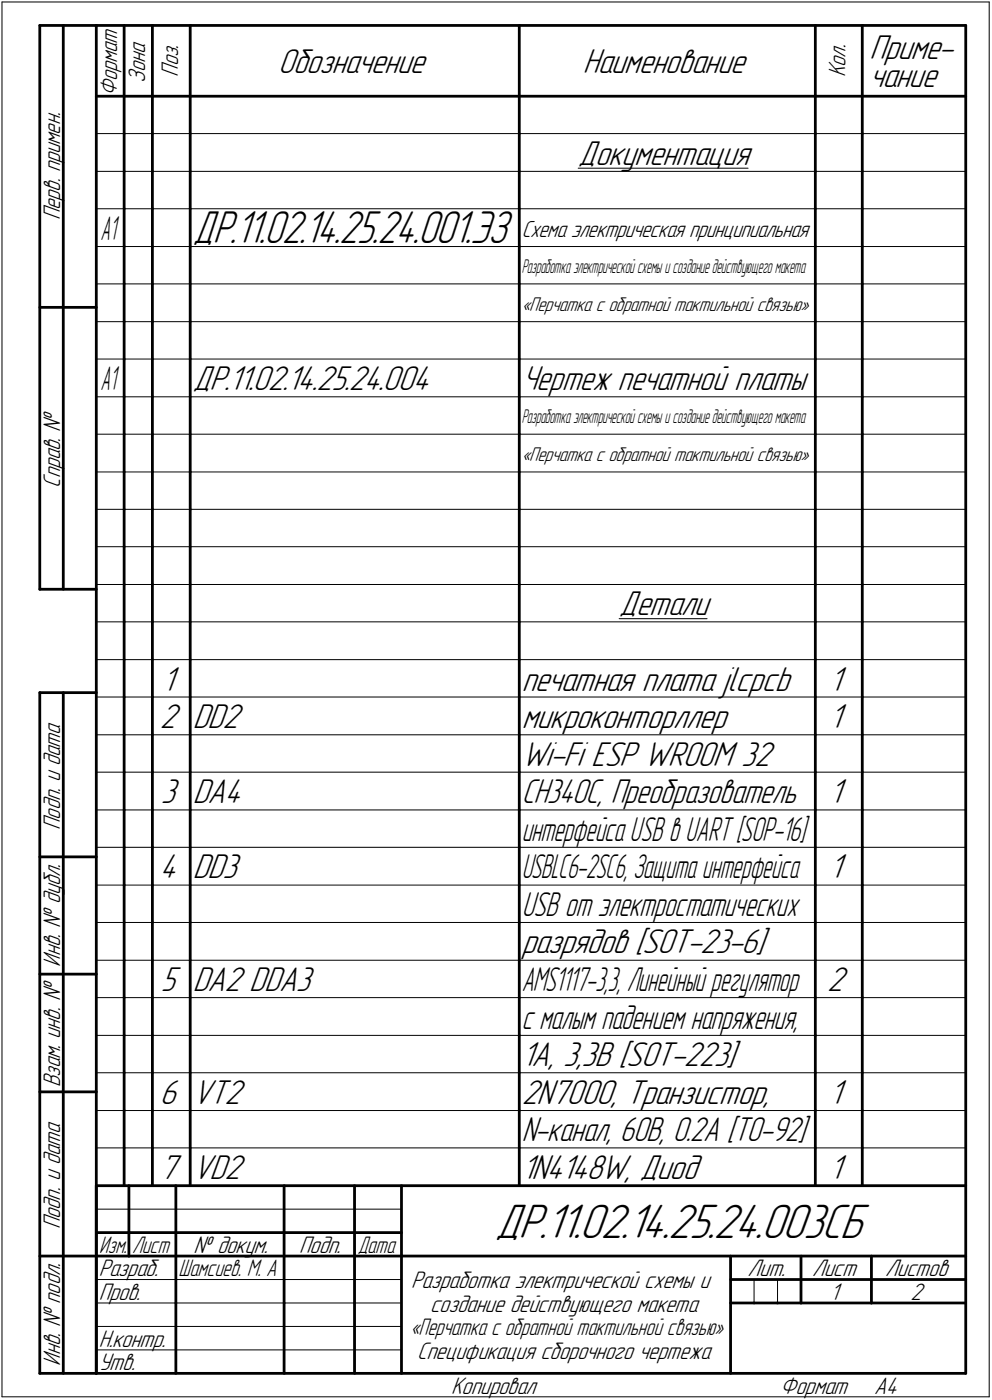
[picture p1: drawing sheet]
<svg xmlns="http://www.w3.org/2000/svg" width="211mm" height="298mm" viewBox="0 0 211 298" stroke-linecap="round" stroke-linejoin="round" font-family="sans-serif">
<defs><g id="words">
<text font-size="10.9" x="105.3" y="263.5">ДР.11.02.14.25.24.003СБ</text>
<text font-size="10.3" x="41" y="51.7">ДР.11.02.14.25.24.001.ЭЗ</text>
<g font-size="7.8">
<text x="59.2" y="15.5">Обозначение</text>
<text x="124" y="15.5">Наименование</text>
<text x="185" y="12.6">Приме-</text>
<text x="185" y="18.5">чание</text>
<text x="123" y="35">Документация</text>
<text x="41" y="83">ДР.11.02.14.25.24.004</text>
<text x="111" y="83">Чертеж печатной платы</text>
<text x="131.8" y="131">Детали</text>
<text x="34.5" y="147">1</text>
<text x="111" y="147">печатная плата jlcpcb</text>
<text x="176.5" y="147">1</text>
<text x="34" y="155">2</text>
<text x="41" y="155">DD2</text>
<text x="111" y="155">микроконторллер</text>
<text x="176.5" y="155">1</text>
<text x="111" y="163">Wi-Fi ESP WROOM 32</text>
<text x="34.2" y="171">3</text>
<text x="41" y="171">DA4</text>
<text x="176.5" y="171">1</text>
<text x="34" y="187">4</text>
<text x="41" y="187">DD3</text>
<text x="176.5" y="187">1</text>
<text x="111" y="203">разрядов [SOT-23-6]</text>
<text x="34.2" y="211">5</text>
<text x="41" y="211">DA2 DDA3</text>
<text x="176" y="211">2</text>
<text x="111" y="227">1А, 3,3В [SOT-223]</text>
<text x="34" y="235">6</text>
<text x="41" y="235">VT2</text>
<text x="111" y="235">2N7000, Транзистор,</text>
<text x="176.5" y="235">1</text>
<text x="34" y="251">7</text>
<text x="41" y="251">VD2</text>
<text x="111" y="251">1N4148W, Диод</text>
<text x="176.5" y="251">1</text>
</g>
<g font-size="7.7">
<text x="111" y="171">CH340C, Преобразователь</text>
<text x="111" y="243">N-канал, 60В, 0.2А [TO-92]</text>
</g>
<g font-size="7.6">
<text x="111" y="179">интерфейса USB в UART [SOP-16]</text>
<text x="111" y="195">USB от электростатических</text>
<text x="111" y="219">с малым падением напряжения,</text>
</g>
<g font-size="7.5">
<text x="21.4" y="51">А1</text>
<text x="21.4" y="83">А1</text>
<text x="111" y="187">USBLC6-2SC6,Защита интерфейса</text>
<text x="111" y="211">AMS1117-3,3, Линейный регулятор</text>
</g>
<g font-size="5.4">
<text x="30.9" y="17.7" transform="rotate(-90 30.9 17.7)">Зона</text>
<text x="37.9" y="16.4" transform="rotate(-90 37.9 16.4)">Поз.</text>
<text x="179.9" y="16.4" transform="rotate(-90 179.9 16.4)">Кол.</text>
<text x="24.9" y="20.5" transform="rotate(-90 24.9 20.5)">Формат</text>
<text x="12.8" y="46.9" transform="rotate(-90 12.8 46.9)">Перв. примен.</text>
<text x="12.8" y="103.8" transform="rotate(-90 12.8 103.8)">Справ. №</text>
<text x="12.8" y="176.7" transform="rotate(-90 12.8 176.7)">Подп. и дата</text>
<text x="12.8" y="205.8" transform="rotate(-90 12.8 205.8)">Инв. № дубл.</text>
<text x="12.8" y="231.6" transform="rotate(-90 12.8 231.6)">Взам. инв. №</text>
<text x="12.8" y="261.7" transform="rotate(-90 12.8 261.7)">Подп. и дата</text>
<text x="41.2" y="266.8">№ докум.</text>
<text x="63.6" y="266.8">Подп.</text>
<text x="21" y="271.8">Разраб.</text>
<text x="87.5" y="274.3">Разработка электрической схемы и</text>
<text x="159.1" y="271.8">Лит.</text>
<text x="172.8" y="271.8">Лист</text>
<text x="188.3" y="271.8">Листов</text>
<text x="21" y="276.8">Пров.</text>
<text x="91.5" y="279.3">создание действующего макета</text>
<text x="176.6" y="276.8">1</text>
<text x="193.8" y="276.8">2</text>
<text x="21" y="286.8">Н.контр.</text>
<text x="12.8" y="290.8" transform="rotate(-90 12.8 290.8)">Инв. № подл.</text>
<text x="21" y="291.8">Утв.</text>
<text x="88.8" y="289.3">Спецификация сборочного чертежа</text>
<text x="96" y="296.8">Копировал</text>
<text x="166" y="296.8">Формат</text>
<text x="186" y="296.8">A4</text>
</g>
<g font-size="5.3">
<text x="21.1" y="266.8">Изм.</text>
<text x="28.1" y="266.8">Лист</text>
<text x="76.1" y="266.8">Дата</text>
<text x="38" y="271.8">Шамсиев. М. А</text>
<text x="87.3" y="284.3">«Перчатка с обратной тактильной связью»</text>
</g>
<text font-size="5.2" x="111" y="50.4">Схема электрическая принципиальная</text>
<g font-size="4.5">
<text x="111" y="66.2">«Перчатка с обратной тактильной связью»</text>
<text x="111" y="98.2">«Перчатка с обратной тактильной связью»</text>
</g>
<g font-size="4.3">
<text x="111" y="58.2">Разработкаэлектрическойсхемыисозданиедействующегомакета</text>
<text x="111" y="90.2">Разработкаэлектрическойсхемыисозданиедействующегомакета</text>
</g>
</g></defs>
<g fill="none" stroke="#000" stroke-width=".21">
<path d="M.4 .4h210.1zM.4 .4v297zM210.5 .4v297zM20.5 28.4h5.9zM20.5 36.5h5.9zM26.4 28.4h6zM26.4 36.5h6zM32.4 28.4h8.1zM32.4 36.5h8.1zM40.5 28.4h70zM40.5 36.5h70zM110.5 28.4h63z"/>
<path d="M110.5 36.5h63zM123 35.8h36.2zM173.5 28.4h10zM173.5 36.5h10zM183.5 28.4h22zM183.5 36.5h22zM20.5 44.4h5.9zM20.5 52.5h5.9zM26.4 44.4h6zM26.4 52.5h6zM32.4 44.4h8.1zM32.4 52.5h8.1z"/>
<path d="M40.5 44.4h70zM40.5 52.5h70zM110.5 44.4h63zM110.5 52.5h63zM173.5 44.4h10zM173.5 52.5h10zM183.5 44.4h22zM183.5 52.5h22zM20.5 60.5h5.9zM20.5 68.5h5.9zM20.5 76.5h5.9zM26.4 60.5h6z"/>
<path d="M26.4 68.5h6zM26.4 76.5h6zM32.4 60.5h8.1zM32.4 68.5h8.1zM32.4 76.5h8.1zM40.5 60.5h70zM40.5 68.5h70zM40.5 76.5h70zM110.5 60.5h63zM110.5 68.5h63zM110.5 76.5h63zM173.5 60.5h10z"/>
<path d="M173.5 68.5h10zM173.5 76.5h10zM183.5 60.5h22zM183.5 68.5h22zM183.5 76.5h22zM20.5 84.5h5.9zM20.5 92.5h5.9zM26.4 84.5h6zM26.4 92.5h6zM32.4 84.5h8.1zM32.4 92.5h8.1zM40.5 84.5h70z"/>
<path d="M40.5 92.5h70zM110.5 84.5h63zM110.5 92.5h63zM173.5 84.5h10zM173.5 92.5h10zM183.5 84.5h22zM183.5 92.5h22zM20.5 100.5h5.9zM20.5 108.5h5.9zM20.5 116.4h5.9zM26.4 100.5h6zM26.4 108.5h6z"/>
<path d="M26.4 116.4h6zM32.4 100.5h8.1zM32.4 108.5h8.1zM32.4 116.4h8.1zM40.5 100.5h70zM40.5 108.5h70zM40.5 116.4h70zM110.5 100.5h63zM110.5 108.5h63zM110.5 116.4h63zM173.5 100.5h10zM173.5 108.5h10z"/>
<path d="M173.5 116.4h10zM183.5 100.5h22zM183.5 108.5h22zM183.5 116.4h22zM20.5 124.5h5.9zM20.5 132.4h5.9zM26.4 124.5h6zM26.4 132.4h6zM32.4 124.5h8.1zM32.4 132.4h8.1zM40.5 124.5h70zM40.5 132.4h70z"/>
<path d="M110.5 124.5h63zM110.5 132.4h63zM131.7 131.7h18.8zM173.5 124.5h10zM173.5 132.4h10zM183.5 124.5h22zM183.5 132.4h22zM20.5 140.5h5.9zM20.5 148.4h5.9zM20.5 156.5h5.9zM26.4 140.5h6zM26.4 148.4h6z"/>
<path d="M26.4 156.5h6zM32.4 140.5h8.1zM32.4 148.4h8.1zM32.4 156.5h8.1zM40.5 140.5h70zM40.5 148.4h70zM40.5 156.5h70zM110.5 140.5h63zM110.5 148.4h63zM110.5 156.5h63zM173.5 140.5h10zM173.5 148.4h10z"/>
<path d="M173.5 156.5h10zM183.5 140.5h22zM183.5 148.4h22zM183.5 156.5h22zM20.5 164.4h5.9zM20.5 172.5h5.9zM26.4 164.4h6zM26.4 172.5h6zM32.4 164.4h8.1zM32.4 172.5h8.1zM40.5 164.4h70zM40.5 172.5h70z"/>
<path d="M110.5 164.4h63zM110.5 172.5h63zM173.5 164.4h10zM173.5 172.5h10zM183.5 164.4h22zM183.5 172.5h22zM20.5 180.4h5.9zM20.5 188.5h5.9zM20.5 196.4h5.9zM26.4 180.4h6zM26.4 188.5h6zM26.4 196.4h6z"/>
<path d="M32.4 180.4h8.1zM32.4 188.5h8.1zM32.4 196.4h8.1zM40.5 180.4h70zM40.5 188.5h70zM40.5 196.4h70zM110.5 180.4h63zM110.5 188.5h63zM110.5 196.4h63zM173.5 180.4h10zM173.5 188.5h10zM173.5 196.4h10z"/>
<path d="M183.5 180.4h22zM183.5 188.5h22zM183.5 196.4h22zM20.5 204.5h5.9zM20.5 212.4h5.9zM26.4 204.5h6zM26.4 212.4h6zM32.4 204.5h8.1zM32.4 212.4h8.1zM40.5 204.5h70zM40.5 212.4h70zM110.5 204.5h63z"/>
<path d="M110.5 212.4h63zM173.5 204.5h10zM173.5 212.4h10zM183.5 204.5h22zM183.5 212.4h22zM20.5 220.5h5.9zM20.5 228.4h5.9zM20.5 236.5h5.9zM26.4 220.5h6zM26.4 228.4h6zM26.4 236.5h6zM32.4 220.5h8.1z"/>
<path d="M32.4 228.4h8.1zM32.4 236.5h8.1zM40.5 220.5h70zM40.5 228.4h70zM40.5 236.5h70zM110.5 220.5h63zM110.5 228.4h63zM110.5 236.5h63zM173.5 220.5h10zM173.5 228.4h10zM173.5 236.5h10zM183.5 220.5h22z"/>
<path d="M183.5 228.4h22zM183.5 236.5h22zM20.5 257.5h64.9zM20.5 244.4h5.9zM26.4 244.4h6zM32.4 244.4h8.1zM40.5 244.4h70zM110.5 244.4h63zM173.5 244.4h10zM183.5 244.4h22zM20.5 272.5h16.9zM20.5 277.5h16.9z"/>
<path d="M37.4 272.5h23.1zM37.4 277.5h23.1zM60.5 272.5h14.9zM60.5 277.5h14.9zM75.4 272.5h10zM75.4 277.5h10zM160.4 272.5v5zM165.4 272.5v5zM.4 297.4h210.1zM20.5 282.4h64.9zM20.5 287.4h64.9z"/>
</g>
<g fill="none" stroke="#000" stroke-width=".59">
<path d="M8.5 5.4v120.1zM8.5 5.4h12zM13.5 5.4v120.1zM20.5 5.4h185zM20.5 5.4v287zM26.4 5.4v15.1zM32.4 5.4v15.1zM40.5 5.4v15.1zM110.5 5.4v15.1zM173.5 5.4v15.1zM183.5 5.4v15.1zM205.5 5.4v287z"/>
<path d="M20.5 20.5h185zM26.4 20.5v7.9zM26.4 28.4v8.1zM26.4 36.5v7.9zM32.4 20.5v7.9zM32.4 28.4v8.1zM32.4 36.5v7.9zM40.5 20.5v7.9zM40.5 28.4v8.1zM40.5 36.5v7.9zM110.5 20.5v7.9zM110.5 28.4v8.1z"/>
<path d="M110.5 36.5v7.9zM173.5 20.5v7.9zM173.5 28.4v8.1zM173.5 36.5v7.9zM183.5 20.5v7.9zM183.5 28.4v8.1zM183.5 36.5v7.9zM26.4 44.4v8.1zM26.4 52.5v8zM32.4 44.4v8.1zM32.4 52.5v8zM40.5 44.4v8.1z"/>
<path d="M40.5 52.5v8zM110.5 44.4v8.1zM110.5 52.5v8zM173.5 44.4v8.1zM173.5 52.5v8zM183.5 44.4v8.1zM183.5 52.5v8zM8.5 65.4h12zM26.4 60.5v8zM26.4 68.5v8zM26.4 76.5v8zM32.4 60.5v8z"/>
<path d="M32.4 68.5v8zM32.4 76.5v8zM40.5 60.5v8zM40.5 68.5v8zM40.5 76.5v8zM110.5 60.5v8zM110.5 68.5v8zM110.5 76.5v8zM173.5 60.5v8zM173.5 68.5v8zM173.5 76.5v8zM183.5 60.5v8z"/>
<path d="M183.5 68.5v8zM183.5 76.5v8zM26.4 84.5v8zM26.4 92.5v8zM32.4 84.5v8zM32.4 92.5v8zM40.5 84.5v8zM40.5 92.5v8zM110.5 84.5v8zM110.5 92.5v8zM173.5 84.5v8zM173.5 92.5v8z"/>
<path d="M183.5 84.5v8zM183.5 92.5v8zM26.4 100.5v8zM26.4 108.5v7.9zM26.4 116.4v8.1zM32.4 100.5v8zM32.4 108.5v7.9zM32.4 116.4v8.1zM40.5 100.5v8zM40.5 108.5v7.9zM40.5 116.4v8.1zM110.5 100.5v8z"/>
<path d="M110.5 108.5v7.9zM110.5 116.4v8.1zM173.5 100.5v8zM173.5 108.5v7.9zM173.5 116.4v8.1zM183.5 100.5v8zM183.5 108.5v7.9zM183.5 116.4v8.1zM8.5 125.5h12zM26.4 124.5v7.9zM26.4 132.4v8.1zM32.4 124.5v7.9z"/>
<path d="M32.4 132.4v8.1zM40.5 124.5v7.9zM40.5 132.4v8.1zM110.5 124.5v7.9zM110.5 132.4v8.1zM173.5 124.5v7.9zM173.5 132.4v8.1zM183.5 124.5v7.9zM183.5 132.4v8.1zM8.5 147.5v144.9zM8.5 147.5h12zM13.5 147.5v144.9z"/>
<path d="M26.4 140.5v7.9zM26.4 148.4v8.1zM26.4 156.5v7.9zM32.4 140.5v7.9zM32.4 148.4v8.1zM32.4 156.5v7.9zM40.5 140.5v7.9zM40.5 148.4v8.1zM40.5 156.5v7.9zM110.5 140.5v7.9zM110.5 148.4v8.1zM110.5 156.5v7.9z"/>
<path d="M173.5 140.5v7.9zM173.5 148.4v8.1zM173.5 156.5v7.9zM183.5 140.5v7.9zM183.5 148.4v8.1zM183.5 156.5v7.9zM26.4 164.4v8.1zM26.4 172.5v7.9zM32.4 164.4v8.1zM32.4 172.5v7.9zM40.5 164.4v8.1zM40.5 172.5v7.9z"/>
<path d="M110.5 164.4v8.1zM110.5 172.5v7.9zM173.5 164.4v8.1zM173.5 172.5v7.9zM183.5 164.4v8.1zM183.5 172.5v7.9zM8.5 182.5h12zM26.4 180.4v8.1zM26.4 188.5v7.9zM26.4 196.4v8.1zM32.4 180.4v8.1zM32.4 188.5v7.9z"/>
<path d="M32.4 196.4v8.1zM40.5 180.4v8.1zM40.5 188.5v7.9zM40.5 196.4v8.1zM110.5 180.4v8.1zM110.5 188.5v7.9zM110.5 196.4v8.1zM173.5 180.4v8.1zM173.5 188.5v7.9zM173.5 196.4v8.1zM183.5 180.4v8.1zM183.5 188.5v7.9z"/>
<path d="M183.5 196.4v8.1zM8.5 207.4h12zM26.4 204.5v7.9zM26.4 212.4v8.1zM32.4 204.5v7.9zM32.4 212.4v8.1zM40.5 204.5v7.9zM40.5 212.4v8.1zM110.5 204.5v7.9zM110.5 212.4v8.1zM173.5 204.5v7.9zM173.5 212.4v8.1z"/>
<path d="M183.5 204.5v7.9zM183.5 212.4v8.1zM8.5 232.5h12zM26.4 220.5v7.9zM26.4 228.4v8.1zM26.4 236.5v7.9zM32.4 220.5v7.9zM32.4 228.4v8.1zM32.4 236.5v7.9zM40.5 220.5v7.9zM40.5 228.4v8.1zM40.5 236.5v7.9z"/>
<path d="M110.5 220.5v7.9zM110.5 228.4v8.1zM110.5 236.5v7.9zM173.5 220.5v7.9zM173.5 228.4v8.1zM173.5 236.5v7.9zM183.5 220.5v7.9zM183.5 228.4v8.1zM183.5 236.5v7.9zM20.5 252.5h185zM20.5 252.5v39.9zM26.4 244.4v8.1z"/>
<path d="M27.4 252.5v15zM32.4 244.4v8.1zM37.4 252.5v25zM40.5 244.4v8.1zM60.5 252.5v25zM75.4 252.5v25zM85.4 252.5v39.9zM110.5 244.4v8.1zM173.5 244.4v8.1zM183.5 244.4v8.1zM8.5 267.5h12zM20.5 262.5h6.9z"/>
<path d="M20.5 267.5h6.9zM27.4 262.5h10zM27.4 267.5h10zM37.4 277.5v14.9zM37.4 262.5h23.1zM37.4 267.5h23.1zM60.5 277.5v14.9zM60.5 262.5h14.9zM60.5 267.5h14.9zM75.4 277.5v14.9zM75.4 262.5h10zM75.4 267.5h10z"/>
<path d="M85.4 267.5h120.1zM155.4 267.5v24.9zM155.4 272.5h15zM155.4 277.5h5zM160.4 277.5h5zM165.4 277.5h5zM170.4 267.5v10zM170.4 272.5h35.1zM170.4 277.5h15zM185.4 267.5v10zM185.4 277.5h20.1zM8.5 292.4h12z"/>
<path d="M20.5 292.4h185z"/>
</g>
<use href="#words"/>
</svg>
